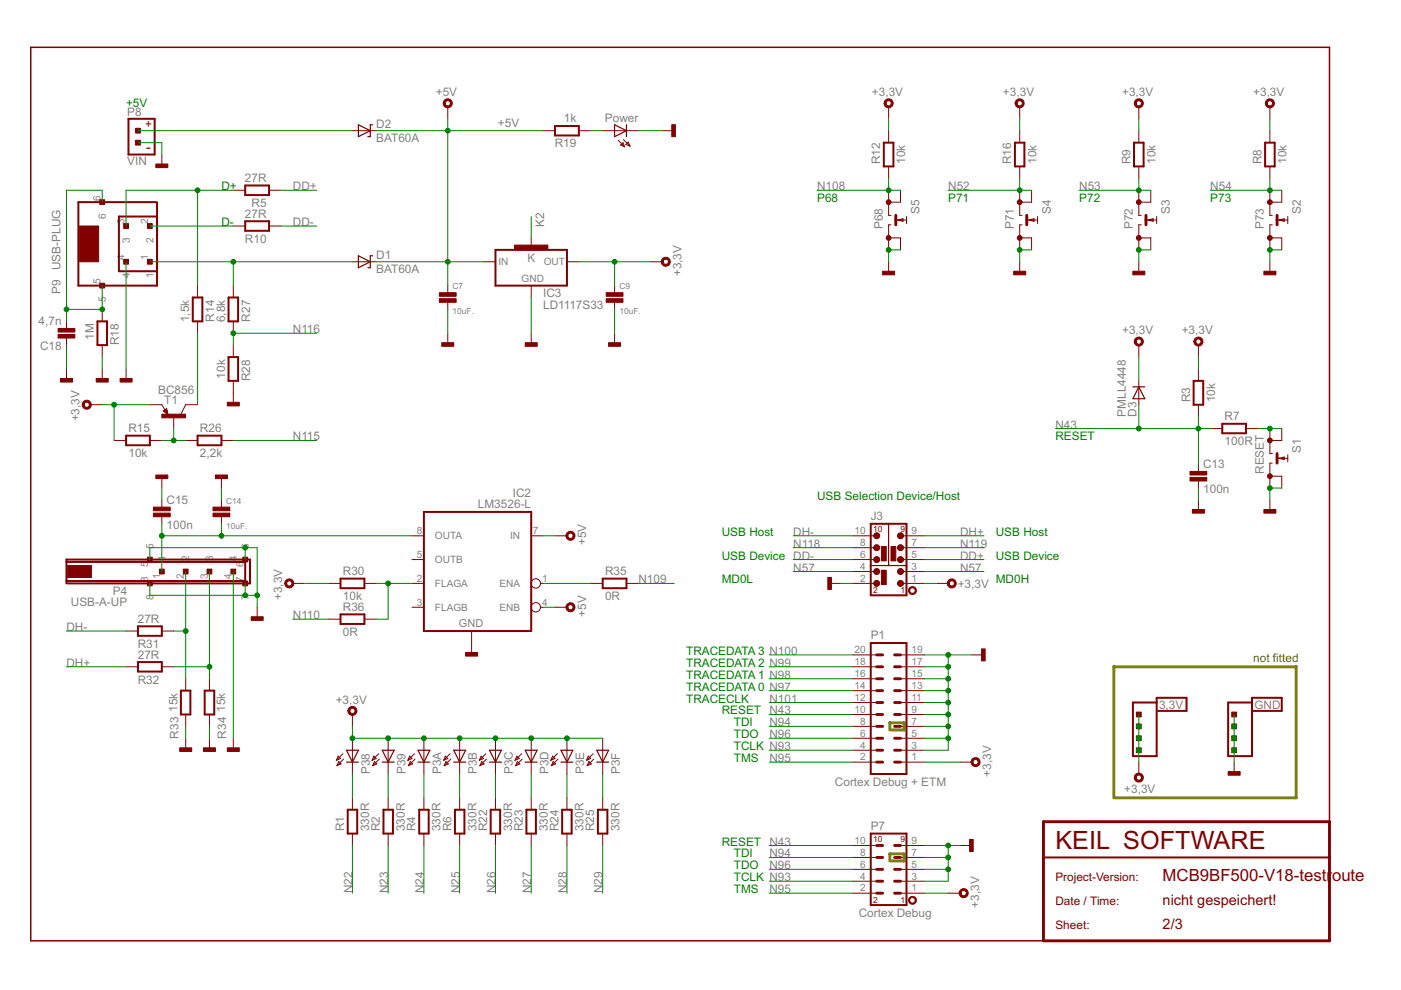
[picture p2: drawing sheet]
<svg xmlns="http://www.w3.org/2000/svg" width="297mm" height="210mm" viewBox="0 0 297 210" stroke-linecap="round" stroke-linejoin="round" font-family="sans-serif">
<defs><g id="words">
<text font-size="6" fill="#800000" x="223.8" y="180">KEIL SOFTWARE</text>
<g font-size="4" fill="#800000">
<text x="246.5" y="186.8">MCB9BF500-V18-testr</text>
<text x="282.4" y="186.8">oute</text>
</g>
<g font-size="3.4" fill="#800000">
<text x="31" y="32.3">-</text>
<text x="246.5" y="191.9">nicht gespeichert!</text>
<text x="246.5" y="196.9">2/3</text>
</g>
<g font-size="2.8" fill="#008000">
<text x="26.7" y="22.7">+5V</text>
<text x="46.9" y="40.3">D+</text>
<text x="46.9" y="47.9">D-</text>
<text x="173.2" y="42.9">P68</text>
<text x="201" y="42.9">P71</text>
<text x="228.8" y="42.9">P72</text>
<text x="256.6" y="42.9">P73</text>
<text x="223.8" y="93.4">RESET</text>
<text x="173.2" y="106">USB Selection Device/Host</text>
<text x="153" y="113.6">USB Host</text>
<text x="211.1" y="113.6">USB Host</text>
<text x="153" y="118.6">USB Device DD-</text>
<text x="211.1" y="118.6">USB Device</text>
<text x="153" y="123.7">MD0L</text>
<text x="211.1" y="123.7">MD0H</text>
<text x="145.5" y="138.9">TRACEDATA 3 N100</text>
<text x="145.5" y="141.4">TRACEDATA 2 N99</text>
<text x="145.5" y="143.9">TRACEDATA 1 N98</text>
<text x="145.5" y="146.4">TRACEDATA 0 N97</text>
<text x="145.5" y="149">TRACECLK</text>
<text x="153" y="151.5">RESET N43</text>
<text x="155.6" y="154">TDI</text>
<text x="155.6" y="156.5">TDO</text>
<text x="155.6" y="159.1">TCLK N93</text>
<text x="155.6" y="161.6">TMS</text>
<text x="153" y="179.3">RESET N43</text>
<text x="155.6" y="184.3">TDO</text>
<text x="155.6" y="181.8">TDI</text>
<text x="155.6" y="186.8">TCLK N93</text>
<text x="155.6" y="189.4">TMS</text>
</g>
<g font-size="2.8" fill="#808080">
<text x="92.4" y="20.4">+5V</text>
<text x="184.9" y="20.4">+3,3V</text>
<text x="212.7" y="20.4">+3,3V</text>
<text x="237.9" y="20.4">+3,3V</text>
<text x="265.7" y="20.4">+3,3V</text>
<text x="27" y="24.7">P8</text>
<text x="79.8" y="27.2">D2</text>
<text x="105.6" y="27">+5V</text>
<text x="119.6" y="26">1k</text>
<text x="128.3" y="25.8">Power</text>
<text x="27" y="35">VIN</text>
<text x="79.8" y="30">BAT60A</text>
<text x="117.6" y="31.3">R19</text>
<text x="186.6" y="34.8" transform="rotate(-90 186.6 34.8)">R12</text>
<text x="191.9" y="34.8" transform="rotate(-90 191.9 34.8)">10k</text>
<text x="214.4" y="34.8" transform="rotate(-90 214.4 34.8)">R16</text>
<text x="219.7" y="34.8" transform="rotate(-90 219.7 34.8)">10k</text>
<text x="239.7" y="34.8" transform="rotate(-90 239.7 34.8)">R9</text>
<text x="245" y="34.8" transform="rotate(-90 245 34.8)">10k</text>
<text x="267.5" y="34.8" transform="rotate(-90 267.5 34.8)">R8</text>
<text x="272.8" y="34.8" transform="rotate(-90 272.8 34.8)">10k</text>
<text x="51.9" y="38.6">27R</text>
<text x="62.1" y="40.3">DD+</text>
<text x="173.2" y="40.3">N108</text>
<text x="201" y="40.3">N52</text>
<text x="228.8" y="40.3">N53</text>
<text x="256.6" y="40.3">N54</text>
<text x="51.9" y="46.2">27R</text>
<text x="53.3" y="43.9">R5</text>
<text x="62.1" y="47.9">DD-</text>
<text x="195" y="45.4" transform="rotate(-90 195 45.4)">S5</text>
<text x="222.8" y="45.4" transform="rotate(-90 222.8 45.4)">S4</text>
<text x="248" y="45.4" transform="rotate(-90 248 45.4)">S3</text>
<text x="275.8" y="45.4" transform="rotate(-90 275.8 45.4)">S2</text>
<text x="51.9" y="51.5">R10</text>
<text x="115.4" y="48.2" transform="rotate(-90 115.4 48.2)">K2</text>
<text x="187.1" y="48.6" transform="rotate(-90 187.1 48.6)">P68</text>
<text x="214.9" y="48.6" transform="rotate(-90 214.9 48.6)">P71</text>
<text x="240.2" y="48.6" transform="rotate(-90 240.2 48.6)">P72</text>
<text x="268" y="48.6" transform="rotate(-90 268 48.6)">P73</text>
<text x="12.8" y="57.3" transform="rotate(-90 12.8 57.3)">USB-PLUG</text>
<text x="79.8" y="57.8">BAT60A</text>
<text x="79.8" y="55">D1</text>
<text x="111.9" y="55.5">K</text>
<text x="144.5" y="58.6" transform="rotate(-90 144.5 58.6)">+3,3V</text>
<text x="12.8" y="62.3" transform="rotate(-90 12.8 62.3)">P9</text>
<text x="115.1" y="65.6">LD1117S33</text>
<text x="115.1" y="63.1">IC3</text>
<text x="8.2" y="68.9">4,7n</text>
<text x="40.1" y="68.3" transform="rotate(-90 40.1 68.3)">1,5k</text>
<text x="45.4" y="68.2" transform="rotate(-90 45.4 68.2)">R14</text>
<text x="47.7" y="68.3" transform="rotate(-90 47.7 68.3)">6,8k</text>
<text x="53" y="68.2" transform="rotate(-90 53 68.2)">R27</text>
<text x="62.1" y="70.7">N116</text>
<text x="237.9" y="70.9">+3,3V</text>
<text x="250.5" y="70.9">+3,3V</text>
<text x="8.5" y="74.2">C18</text>
<text x="19.9" y="72.1" transform="rotate(-90 19.9 72.1)">1M</text>
<text x="25.2" y="73.2" transform="rotate(-90 25.2 73.2)">R18</text>
<text x="33.5" y="83.5">BC856</text>
<text x="47.7" y="80.3" transform="rotate(-90 47.7 80.3)">10k</text>
<text x="53" y="80.8" transform="rotate(-90 53 80.8)">R28</text>
<text x="16.9" y="89.3" transform="rotate(-90 16.9 89.3)">+3,3V</text>
<text x="34.8" y="85.6">T1</text>
<text x="238.7" y="88.3" transform="rotate(-90 238.7 88.3)">PMLL4448</text>
<text x="241" y="88.3" transform="rotate(-90 241 88.3)">D3</text>
<text x="252.3" y="85.3" transform="rotate(-90 252.3 85.3)">R3</text>
<text x="257.6" y="85.3" transform="rotate(-90 257.6 85.3)">10k</text>
<text x="259.6" y="89.1">R7</text>
<text x="27.2" y="91.6">R15</text>
<text x="42.4" y="91.6">R26</text>
<text x="62.1" y="93.4">N115</text>
<text x="223.8" y="90.9">N43</text>
<text x="259.6" y="94.4">100R</text>
<text x="275.8" y="96" transform="rotate(-90 275.8 96)">S1</text>
<text x="27.2" y="96.9">10k</text>
<text x="42.4" y="96.9">2,2k</text>
<text x="255.1" y="99.2">C13</text>
<text x="268" y="100.5" transform="rotate(-90 268 100.5)">RESET</text>
<text x="35.3" y="106.8">C15</text>
<text x="101.3" y="107.8">LM3526-L</text>
<text x="108.7" y="105.4">IC2</text>
<text x="255.1" y="104.5">100n</text>
<text x="35.3" y="112.1">100n</text>
<text x="168.2" y="113.6">DH-</text>
<text x="184.6" y="110.3">J3</text>
<text x="203.6" y="113.6">DH+</text>
<text x="124.2" y="115.6" transform="rotate(-90 124.2 115.6)">+5V</text>
<text x="168.2" y="116.1">N118</text>
<text x="203.6" y="118.6">DD+</text>
<text x="203.6" y="116.1">N119</text>
<text x="72.7" y="121.9">R30</text>
<text x="128.3" y="121.9">R35</text>
<text x="135.4" y="123.7">N109</text>
<text x="168.2" y="121.2">N57</text>
<text x="203.1" y="124.7">+3,3V</text>
<text x="203.6" y="121.2">N57</text>
<text x="15" y="128.5">USB-A-UP</text>
<text x="23.9" y="126.2">P4</text>
<text x="59.8" y="127.2" transform="rotate(-90 59.8 127.2)">+3,3V</text>
<text x="62.1" y="131.3">N110</text>
<text x="72.7" y="127.2">10k</text>
<text x="72.7" y="129.5">R36</text>
<text x="124.2" y="130.8" transform="rotate(-90 124.2 130.8)">+5V</text>
<text x="128.3" y="127.2">0R</text>
<text x="14.1" y="133.8">DH-</text>
<text x="29.2" y="132">27R</text>
<text x="29.2" y="137.3">R31</text>
<text x="72.7" y="134.8">0R</text>
<text x="184.6" y="135.6">P1</text>
<text x="14.1" y="141.4">DH+</text>
<text x="29.2" y="139.6">27R</text>
<text x="29.2" y="144.9">R32</text>
<text x="71.2" y="149.2">+3,3V</text>
<text x="163.1" y="149">N101</text>
<text x="37.6" y="151" transform="rotate(-90 37.6 151)">15k</text>
<text x="47.7" y="151" transform="rotate(-90 47.7 151)">15k</text>
<text x="163.1" y="154">N94</text>
<text x="245.7" y="150.2">3,3V</text>
<text x="266" y="150.2">GND</text>
<text x="37.9" y="156.6" transform="rotate(-90 37.9 156.6)">R33</text>
<text x="48" y="156.6" transform="rotate(-90 48 156.6)">R34</text>
<text x="163.1" y="156.5">N96</text>
<text x="163.1" y="161.6">N95</text>
<text x="78.4" y="164.1" transform="rotate(-90 78.4 164.1)">P38</text>
<text x="86" y="164.1" transform="rotate(-90 86 164.1)">P39</text>
<text x="93.5" y="164.1" transform="rotate(-90 93.5 164.1)">P3A</text>
<text x="101.1" y="164.1" transform="rotate(-90 101.1 164.1)">P3B</text>
<text x="108.7" y="164.1" transform="rotate(-90 108.7 164.1)">P3C</text>
<text x="116.3" y="164.1" transform="rotate(-90 116.3 164.1)">P3D</text>
<text x="123.9" y="164.1" transform="rotate(-90 123.9 164.1)">P3E</text>
<text x="131.4" y="164.1" transform="rotate(-90 131.4 164.1)">P3F</text>
<text x="177" y="166.6">Cortex Debug + ETM</text>
<text x="210.1" y="164.7" transform="rotate(-90 210.1 164.7)">+3,3V</text>
<text x="238.4" y="168.2">+3,3V</text>
<text x="73" y="176.2" transform="rotate(-90 73 176.2)">R1</text>
<text x="78.3" y="176.2" transform="rotate(-90 78.3 176.2)">330R</text>
<text x="80.5" y="176.2" transform="rotate(-90 80.5 176.2)">R2</text>
<text x="85.8" y="176.2" transform="rotate(-90 85.8 176.2)">330R</text>
<text x="88.1" y="176.2" transform="rotate(-90 88.1 176.2)">R4</text>
<text x="93.4" y="176.2" transform="rotate(-90 93.4 176.2)">330R</text>
<text x="95.7" y="176.2" transform="rotate(-90 95.7 176.2)">R6</text>
<text x="101" y="176.2" transform="rotate(-90 101 176.2)">330R</text>
<text x="103.3" y="176.2" transform="rotate(-90 103.3 176.2)">R22</text>
<text x="108.6" y="176.2" transform="rotate(-90 108.6 176.2)">330R</text>
<text x="110.8" y="176.2" transform="rotate(-90 110.8 176.2)">R23</text>
<text x="116.2" y="176.2" transform="rotate(-90 116.2 176.2)">330R</text>
<text x="118.4" y="176.2" transform="rotate(-90 118.4 176.2)">R24</text>
<text x="123.7" y="176.2" transform="rotate(-90 123.7 176.2)">330R</text>
<text x="126" y="176.2" transform="rotate(-90 126 176.2)">R25</text>
<text x="131.3" y="176.2" transform="rotate(-90 131.3 176.2)">330R</text>
<text x="184.6" y="176">P7</text>
<text x="163.1" y="184.3">N96</text>
<text x="163.1" y="181.8">N94</text>
<text x="74.7" y="189.4" transform="rotate(-90 74.7 189.4)">N22</text>
<text x="82.3" y="189.4" transform="rotate(-90 82.3 189.4)">N23</text>
<text x="89.9" y="189.4" transform="rotate(-90 89.9 189.4)">N24</text>
<text x="97.5" y="189.4" transform="rotate(-90 97.5 189.4)">N25</text>
<text x="105" y="189.4" transform="rotate(-90 105 189.4)">N26</text>
<text x="112.6" y="189.4" transform="rotate(-90 112.6 189.4)">N27</text>
<text x="120.2" y="189.4" transform="rotate(-90 120.2 189.4)">N28</text>
<text x="127.8" y="189.4" transform="rotate(-90 127.8 189.4)">N29</text>
<text x="163.1" y="189.4">N95</text>
<text x="182.1" y="194.4">Cortex Debug</text>
<text x="207.6" y="192.5" transform="rotate(-90 207.6 192.5)">+3,3V</text>
</g>
<g font-size="2.8" fill="#800000">
<text x="30.8" y="27.2">+</text>
<text x="223.8" y="186.8">Project-Version:</text>
<text x="223.8" y="191.9">Date / Time:</text>
<text x="223.8" y="196.9">Sheet:</text>
</g>
<text font-size="2.8" fill="#808000" x="265.7" y="140.4">not fitted</text>
<text font-size="2.6" fill="#808080" x="97.3" y="133">GND</text>
<g font-size="2.4" fill="#808080">
<text x="21.3" y="42.5" transform="rotate(-90 21.3 42.5)">6</text>
<text x="22.4" y="46.4" transform="rotate(-90 22.4 46.4)">6</text>
<text x="26.4" y="47.6" transform="rotate(-90 26.4 47.6)">3</text>
<text x="31.4" y="47.6" transform="rotate(-90 31.4 47.6)">2</text>
<text x="27.5" y="51.4" transform="rotate(-90 27.5 51.4)">3</text>
<text x="32.5" y="51.4" transform="rotate(-90 32.5 51.4)">2</text>
<text x="26.4" y="55.1" transform="rotate(-90 26.4 55.1)">4</text>
<text x="27.5" y="59" transform="rotate(-90 27.5 59)">4</text>
<text x="31.4" y="55.1" transform="rotate(-90 31.4 55.1)">1</text>
<text x="32.5" y="59" transform="rotate(-90 32.5 59)">1</text>
<text x="105.7" y="56.1">IN</text>
<text x="110.6" y="59.8">GND</text>
<text x="115.3" y="56.1">OUT</text>
<text x="21.3" y="60.2" transform="rotate(-90 21.3 60.2)">5</text>
<text x="22.4" y="64.1" transform="rotate(-90 22.4 64.1)">5</text>
<text x="88.3" y="113.2">8</text>
<text x="113" y="113.2">7</text>
<text x="181.2" y="113.2">10</text>
<text x="193.3" y="113.2">9</text>
<text x="32.5" y="116.3" transform="rotate(-90 32.5 116.3)">5</text>
<text x="35.1" y="118.8" transform="rotate(-90 35.1 118.8)">1</text>
<text x="40.1" y="118.8" transform="rotate(-90 40.1 118.8)">2</text>
<text x="45.2" y="118.8" transform="rotate(-90 45.2 118.8)">3</text>
<text x="50.2" y="118.8" transform="rotate(-90 50.2 118.8)">4</text>
<text x="52.7" y="116.3" transform="rotate(-90 52.7 116.3)">6</text>
<text x="88.3" y="118.3">5</text>
<text x="92.2" y="114.4">OUTA</text>
<text x="92.2" y="119.4">OUTB</text>
<text x="108.2" y="114.4">IN</text>
<text x="182.4" y="118.3">6</text>
<text x="182.4" y="115.8">8</text>
<text x="193.3" y="118.3">5</text>
<text x="193.3" y="115.8">7</text>
<text x="31.4" y="123.3" transform="rotate(-90 31.4 123.3)">8</text>
<text x="31.4" y="120.2" transform="rotate(-90 31.4 120.2)">5</text>
<text x="34" y="122.7" transform="rotate(-90 34 122.7)">1</text>
<text x="39" y="122.7" transform="rotate(-90 39 122.7)">2</text>
<text x="44.1" y="122.7" transform="rotate(-90 44.1 122.7)">3</text>
<text x="49.1" y="122.7" transform="rotate(-90 49.1 122.7)">4</text>
<text x="51.6" y="123.3" transform="rotate(-90 51.6 123.3)">7</text>
<text x="51.6" y="120.2" transform="rotate(-90 51.6 120.2)">6</text>
<text x="88.3" y="123.3">2</text>
<text x="92.2" y="124.5">FLAGA</text>
<text x="105.9" y="124.5">ENA</text>
<text x="114.9" y="123.3">1</text>
<text x="182.4" y="123.3">2</text>
<text x="182.4" y="120.8">4</text>
<text x="193.3" y="123.3">1</text>
<text x="193.3" y="120.8">3</text>
<text x="32.5" y="127.2" transform="rotate(-90 32.5 127.2)">8</text>
<text x="52.8" y="127.2" transform="rotate(-90 52.8 127.2)">7</text>
<text x="88.3" y="128.4">3</text>
<text x="92.2" y="129.5">FLAGB</text>
<text x="105.9" y="129.5">ENB</text>
<text x="114.9" y="128.4">4</text>
<text x="181.2" y="143.6">16</text>
<text x="181.2" y="141">18</text>
<text x="181.2" y="138.5">20</text>
<text x="193.3" y="143.6">15</text>
<text x="193.3" y="141">17</text>
<text x="193.3" y="138.5">19</text>
<text x="181.2" y="148.6">12</text>
<text x="181.2" y="146.1">14</text>
<text x="193.3" y="148.6">11</text>
<text x="193.3" y="146.1">13</text>
<text x="181.2" y="151.1">10</text>
<text x="182.4" y="153.7">8</text>
<text x="193.3" y="153.7">7</text>
<text x="193.3" y="151.1">9</text>
<text x="182.4" y="161.2">2</text>
<text x="182.4" y="158.7">4</text>
<text x="182.4" y="156.2">6</text>
<text x="193.3" y="161.2">1</text>
<text x="193.3" y="158.7">3</text>
<text x="193.3" y="156.2">5</text>
<text x="181.2" y="178.9">10</text>
<text x="193.3" y="178.9">9</text>
<text x="182.4" y="184">6</text>
<text x="182.4" y="181.4">8</text>
<text x="193.3" y="184">5</text>
<text x="193.3" y="181.4">7</text>
<text x="182.4" y="189">2</text>
<text x="182.4" y="186.5">4</text>
<text x="193.3" y="189">1</text>
<text x="193.3" y="186.5">3</text>
</g>
<g font-size="2" fill="#808080">
<text x="95.9" y="61.3">C7</text>
<text x="131.3" y="61.3">C9</text>
<text x="95.9" y="66.6">10uF.</text>
<text x="131.3" y="66.6">10uF.</text>
<text x="47.9" y="106.8">C14</text>
<text x="47.9" y="112.1">10uF.</text>
</g>
<g font-size="2" fill="#800000">
<text x="185.1" y="112.8">10</text>
<text x="190.9" y="112.8">9</text>
<text x="185.1" y="125.7">2</text>
<text x="190.9" y="125.7">1</text>
<text x="185.1" y="178.5">10</text>
<text x="190.9" y="178.5">9</text>
<text x="185.1" y="191.4">2</text>
<text x="190.9" y="191.4">1</text>
</g>
</g></defs>
<g fill="#800000" stroke="#800000" stroke-width=".32">
<path d="M6.5 10v189.5z"/>
<path d="M6.5 10h275.4z"/>
<path d="M281.9 10v164.2z"/>
<path d="M6.5 199.5h214.7z"/>
</g>
<g fill="#800000" stroke="#800000" stroke-width=".61">
<path d="M221.2 181.8v17.7z"/>
<path d="M221.2 174.2v7.6z"/>
<path d="M221.2 174.2h60.7z"/>
<path d="M281.9 174.2v7.6z"/>
<path d="M281.9 181.8v17.7z"/>
<path d="M221.2 199.5h60.7z"/>
<path d="M217.7 45.7v1z"/>
<path d="M217.7 46.7v1z"/>
<path d="M270.8 96.2v1z"/>
<path d="M270.8 97.2v1z"/>
<path d="M270.8 45.7v1z"/>
<path d="M270.8 46.7v1z"/>
<path d="M243 45.7v1z"/>
<path d="M243 46.7v1z"/>
<path d="M189.7 179.3h1.2z"/>
<path d="M189.7 181.8h1.2z"/>
<path d="M189.7 184.3h1.2z"/>
<path d="M189.7 186.8h1.2z"/>
<path d="M189.7 189.4h1.2z"/>
<path d="M185.9 179.3h1.2z"/>
<path d="M185.9 181.8h1.2z"/>
<path d="M185.9 184.3h1.2z"/>
<path d="M185.9 186.8h1.2z"/>
<path d="M185.9 189.4h1.2z"/>
<path d="M189.9 45.7v1z"/>
<path d="M189.9 46.7v1z"/>
<path d="M189.7 151.5h1.2z"/>
<path d="M189.7 154h1.2z"/>
<path d="M189.7 156.5h1.2z"/>
<path d="M189.7 159.1h1.2z"/>
<path d="M189.7 161.6h1.2z"/>
<path d="M185.9 151.5h1.2z"/>
<path d="M185.9 154h1.2z"/>
<path d="M185.9 156.5h1.2z"/>
<path d="M185.9 159.1h1.2z"/>
<path d="M185.9 161.6h1.2z"/>
<path d="M185.9 148.9h1.2z"/>
<path d="M185.9 146.4h1.2z"/>
<path d="M185.9 143.9h1.2z"/>
<path d="M185.9 141.4h1.2z"/>
<path d="M185.9 138.9h1.2z"/>
<path d="M189.7 148.9h1.2z"/>
<path d="M189.7 146.4h1.2z"/>
<path d="M189.7 143.9h1.2z"/>
<path d="M189.7 141.4h1.2z"/>
<path d="M189.7 138.9h1.2z"/>
</g>
<g fill="#800000" stroke="#800000" stroke-width=".42">
<path d="M221.2 181.8h60.7z"/>
<path d="M105.1 60.6h15.1z"/>
<path d="M120.2 53v7.6z"/>
<path d="M105.1 53h15.1z"/>
<path d="M105.1 53v7.6z"/>
<path d="M240.2 160.3h5z"/>
<path d="M240.2 148.9v11.4z"/>
<path d="M245.2 148.9v11.4z"/>
<path d="M240.2 148.9h5z"/>
<path d="M245.2 148v.9z"/>
<path d="M245.2 148h6.4z"/>
<path d="M251.6 148v2.7z"/>
<path d="M245.5 150.7h6.1z"/>
<path d="M260.4 160.3h5.1z"/>
<path d="M260.4 148.9v11.4z"/>
<path d="M265.5 148.9v11.4z"/>
<path d="M260.4 148.9h5.1z"/>
<path d="M265.5 148v.9z"/>
<path d="M265.5 148h6.3z"/>
<path d="M271.8 148v2.7z"/>
<path d="M265.7 150.7h6.1z"/>
<path d="M73.7 171.7v5z"/>
<path d="M73.7 171.7h2z"/>
<path d="M75.7 171.7v5z"/>
<path d="M73.7 176.7h2z"/>
<path d="M117.7 28.7h5z"/>
<path d="M117.7 26.7v2z"/>
<path d="M117.7 26.7h5z"/>
<path d="M122.7 26.7v2z"/>
<path d="M81.3 171.7v5z"/>
<path d="M81.3 171.7h2z"/>
<path d="M83.3 171.7v5z"/>
<path d="M81.3 176.7h2z"/>
<path d="M88.9 171.7v5z"/>
<path d="M88.9 171.7h2z"/>
<path d="M90.9 171.7v5z"/>
<path d="M88.9 176.7h2z"/>
<path d="M96.5 171.7v5z"/>
<path d="M96.5 171.7h2z"/>
<path d="M98.5 171.7v5z"/>
<path d="M96.5 176.7h2z"/>
<path d="M104 171.7v5z"/>
<path d="M104 171.7h2z"/>
<path d="M106 171.7v5z"/>
<path d="M104 176.7h2z"/>
<path d="M111.6 171.7v5z"/>
<path d="M111.6 171.7h2z"/>
<path d="M113.6 171.7v5z"/>
<path d="M111.6 176.7h2z"/>
<path d="M119.2 171.7v5z"/>
<path d="M119.2 171.7h2z"/>
<path d="M121.2 171.7v5z"/>
<path d="M119.2 176.7h2z"/>
<path d="M126.8 171.7v5z"/>
<path d="M126.8 171.7h2z"/>
<path d="M128.8 171.7v5z"/>
<path d="M126.8 176.7h2z"/>
<path d="M253.1 80.8v5z"/>
<path d="M253.1 80.8h2z"/>
<path d="M255.1 80.8v5z"/>
<path d="M253.1 85.8h2z"/>
<path d="M259.1 89.9h5.1z"/>
<path d="M264.2 89.9v2z"/>
<path d="M259.1 91.9h5.1z"/>
<path d="M259.1 89.9v2z"/>
<path d="M268.2 30.2v5.1z"/>
<path d="M268.2 30.2h2.1z"/>
<path d="M270.3 30.2v5.1z"/>
<path d="M268.2 35.3h2.1z"/>
<path d="M184.6 191.9h7.6z"/>
<path d="M184.6 176.7v15.2z"/>
<path d="M192.2 176.7v15.2z"/>
<path d="M184.6 176.7h7.6z"/>
<path d="M52 41.4h5z"/>
<path d="M52 39.3v2.1z"/>
<path d="M52 39.3h5z"/>
<path d="M57 39.3v2.1z"/>
<path d="M52 48.9h5z"/>
<path d="M52 46.9v2z"/>
<path d="M52 46.9h5z"/>
<path d="M57 46.9v2z"/>
<path d="M240.4 30.2v5.1z"/>
<path d="M240.4 30.2h2.1z"/>
<path d="M242.5 30.2v5.1z"/>
<path d="M240.4 35.3h2.1z"/>
<path d="M215.2 30.2v5.1z"/>
<path d="M215.2 30.2h2z"/>
<path d="M217.2 30.2v5.1z"/>
<path d="M215.2 35.3h2z"/>
<path d="M27.2 32.8h5.6z"/>
<path d="M27.2 25.2v7.6z"/>
<path d="M32.8 25.2v7.6z"/>
<path d="M27.2 25.2h5.6z"/>
<path d="M187.4 30.2v5.1z"/>
<path d="M187.4 30.2h2z"/>
<path d="M189.4 30.2v5.1z"/>
<path d="M187.4 35.3h2z"/>
<path d="M184.6 164.1h7.6z"/>
<path d="M184.6 136.3v27.8z"/>
<path d="M192.2 136.3v27.8z"/>
<path d="M184.6 136.3h7.6z"/>
<path d="M25.2 57.5h8.1z"/>
<path d="M25.2 45.9v11.6z"/>
<path d="M33.3 45.9v11.6z"/>
<path d="M25.2 45.9h8.1z"/>
<path d="M16.6 42.9h16.4z"/>
<path d="M16.6 60.6h16.7z"/>
<path d="M33.3 42.9v17.7z"/>
<path d="M16.6 42.9v17.7z"/>
<path d="M42.9 63.1v5z"/>
<path d="M40.9 68.1h2z"/>
<path d="M40.9 63.1v5z"/>
<path d="M40.9 63.1h2z"/>
<path d="M26.7 92.4h5.1z"/>
<path d="M31.8 92.4v2z"/>
<path d="M26.7 94.4h5.1z"/>
<path d="M26.7 92.4v2z"/>
<path d="M41.9 92.4h5z"/>
<path d="M46.9 92.4v2z"/>
<path d="M41.9 94.4h5z"/>
<path d="M41.9 92.4v2z"/>
<path d="M50.5 63.1v5z"/>
<path d="M48.5 68.1h2z"/>
<path d="M48.5 63.1v5z"/>
<path d="M48.5 63.1h2z"/>
<path d="M50.5 75.7v5.1z"/>
<path d="M48.5 80.8h2z"/>
<path d="M48.5 75.7v5.1z"/>
<path d="M48.5 75.7h2z"/>
<path d="M14.1 119.1h37.9z"/>
<path d="M52 119.1v4.1z"/>
<path d="M14.1 123.2h37.9z"/>
<path d="M14.4 123.7h38.6z"/>
<path d="M14.1 118.6h38.9z"/>
<path d="M14.1 118.6v.5z"/>
<path d="M14.1 119.1v4.1z"/>
<path d="M14.1 123.2v.5z"/>
<path d="M53 118.6v5.1z"/>
<path d="M89.9 133.8h22.7z"/>
<path d="M89.9 108.5v25.3z"/>
<path d="M89.9 108.5h22.7z"/>
<path d="M112.6 108.5v25.3z"/>
<path d="M72.2 122.7h5.1z"/>
<path d="M77.3 122.7v2z"/>
<path d="M72.2 124.7h5.1z"/>
<path d="M72.2 122.7v2z"/>
<path d="M29.3 134.8h5z"/>
<path d="M29.3 132.8v2z"/>
<path d="M29.3 132.8h5z"/>
<path d="M34.3 132.8v2z"/>
<path d="M29.3 142.4h5z"/>
<path d="M29.3 140.4v2z"/>
<path d="M29.3 140.4h5z"/>
<path d="M34.3 140.4v2z"/>
<path d="M40.4 146.4v5.1z"/>
<path d="M38.4 151.5h2z"/>
<path d="M38.4 146.4v5.1z"/>
<path d="M38.4 146.4h2z"/>
<path d="M45.4 146.4v5.1z"/>
<path d="M43.4 151.5h2z"/>
<path d="M43.4 146.4v5.1z"/>
<path d="M43.4 146.4h2z"/>
<path d="M127.8 122.7h5z"/>
<path d="M132.8 122.7v2z"/>
<path d="M127.8 124.7h5z"/>
<path d="M127.8 122.7v2z"/>
<path d="M72.2 130.3h5.1z"/>
<path d="M77.3 130.3v2z"/>
<path d="M72.2 132.3h5.1z"/>
<path d="M72.2 130.3v2z"/>
<path d="M184.6 126.2h7.6z"/>
<path d="M184.6 111.1v8.8z"/>
<path d="M184.6 119.9v6.3z"/>
<path d="M192.2 119.9v6.3z"/>
<path d="M192.2 111.1v8.8z"/>
<path d="M184.6 111.1h3.8z"/>
<path d="M188.4 111.1h3.8z"/>
<path d="M22.7 68.1v5.1z"/>
<path d="M20.7 73.2h2z"/>
<path d="M20.7 68.1v5.1z"/>
<path d="M20.7 68.1h2z"/>
</g>
<g fill="#800000" stroke="#800000" stroke-width=".21">
<path d="M241.4 161.6v2.5z"/>
<path d="M261.7 161.6v2.5z"/>
<path d="M269.2 106v2.5z"/>
<path d="M254.1 73.2v2.5z"/>
<path d="M254.1 106v2.5z"/>
<path d="M241.4 83.3v2.5z"/>
<path d="M241.4 80.8v2.5z"/>
<path d="M241.4 73.2v2.5z"/>
<path d="M269.2 55.5v2.5z"/>
<path d="M269.2 22.7v2.5z"/>
<path d="M241.4 55.5v2.5z"/>
<path d="M102.5 55.5h2.6z"/>
<path d="M112.6 60.6v2.5z"/>
<path d="M120.2 55.5h2.5z"/>
<path d="M112.6 50.4v2.6z"/>
<path d="M112.6 70.7v2.5z"/>
<path d="M94.9 70.7v2.5z"/>
<path d="M26.7 78.2v2.6z"/>
<path d="M137.9 55.5h2.5z"/>
<path d="M34.3 32.8v2.5z"/>
<path d="M140.4 27.7h2.5z"/>
<path d="M130.3 70.7v2.5z"/>
<path d="M74.7 55.5h2.6z"/>
<path d="M77.3 55.5h2.5z"/>
<path d="M74.7 27.7h2.6z"/>
<path d="M77.3 27.7h2.5z"/>
<path d="M206.1 138.9h2.5z"/>
<path d="M203.6 161.6h2.5z"/>
<path d="M74.7 176.7v2.6z"/>
<path d="M74.7 169.2v2.5z"/>
<path d="M74.7 161.6v2.5z"/>
<path d="M74.7 156.5v2.6z"/>
<path d="M74.7 159.1v2.5z"/>
<path d="M72.7 159.8l-1.4 1.4z"/>
<path d="M71.3 161.2l.9-.4z"/>
<path d="M71.7 160.3l.5 .5z"/>
<path d="M71.7 160.3l-.4 .9z"/>
<path d="M71.4 162.3l.9-.3z"/>
<path d="M71.8 161.5l.5 .5z"/>
<path d="M71.8 161.5l-.4 .8z"/>
<path d="M72.8 161l-1.4 1.3z"/>
<path d="M122.7 27.7h2.5z"/>
<path d="M115.1 27.7h2.6z"/>
<path d="M132.8 27.7h2.6z"/>
<path d="M127.8 27.7h2.5z"/>
<path d="M130.3 27.7h2.5z"/>
<path d="M131.1 29.7l1.3 1.4z"/>
<path d="M132.1 30.2l.3 .9z"/>
<path d="M132.1 30.2l-.5 .6z"/>
<path d="M131.6 30.8l.8 .3z"/>
<path d="M133.2 30.1l.4 .9z"/>
<path d="M133.2 30.1l-.5 .5z"/>
<path d="M132.7 30.6l.9 .4z"/>
<path d="M132.2 29.6l1.4 1.4z"/>
<path d="M74.7 151.5v2.5z"/>
<path d="M82.3 161.6v2.5z"/>
<path d="M82.3 156.5v2.6z"/>
<path d="M82.3 159.1v2.5z"/>
<path d="M80.3 159.8l-1.4 1.4z"/>
<path d="M78.9 161.2l.9-.4z"/>
<path d="M79.3 160.3l.5 .5z"/>
<path d="M79.3 160.3l-.4 .9z"/>
<path d="M79 162.3l.9-.3z"/>
<path d="M79.4 161.5l.5 .5z"/>
<path d="M79.4 161.5l-.4 .8z"/>
<path d="M80.4 161l-1.4 1.3z"/>
<path d="M89.9 161.6v2.5z"/>
<path d="M89.9 156.5v2.6z"/>
<path d="M89.9 159.1v2.5z"/>
<path d="M87.9 159.8l-1.4 1.4z"/>
<path d="M86.5 161.2l.9-.4z"/>
<path d="M86.8 160.3l.6 .5z"/>
<path d="M86.8 160.3l-.3 .9z"/>
<path d="M86.6 162.3l.9-.3z"/>
<path d="M87 161.5l.5 .5z"/>
<path d="M87 161.5l-.4 .8z"/>
<path d="M88 161l-1.4 1.3z"/>
<path d="M97.5 161.6v2.5z"/>
<path d="M97.5 156.5v2.6z"/>
<path d="M97.5 159.1v2.5z"/>
<path d="M95.4 159.8l-1.4 1.4z"/>
<path d="M94 161.2l.9-.4z"/>
<path d="M94.4 160.3l.5 .5z"/>
<path d="M94.4 160.3l-.4 .9z"/>
<path d="M94.2 162.3l.9-.3z"/>
<path d="M94.6 161.5l.5 .5z"/>
<path d="M94.6 161.5l-.4 .8z"/>
<path d="M94.2 162.3l1.4-1.3z"/>
<path d="M105.1 161.6v2.5z"/>
<path d="M105.1 156.5v2.6z"/>
<path d="M105.1 159.1v2.5z"/>
<path d="M103 159.8l-1.4 1.4z"/>
<path d="M101.6 161.2l.9-.4z"/>
<path d="M102 160.3l.5 .5z"/>
<path d="M102 160.3l-.4 .9z"/>
<path d="M101.7 162.3l.9-.3z"/>
<path d="M102.1 161.5l.5 .5z"/>
<path d="M102.1 161.5l-.4 .8z"/>
<path d="M101.7 162.3l1.4-1.3z"/>
<path d="M112.6 161.6v2.5z"/>
<path d="M112.6 156.5v2.6z"/>
<path d="M112.6 159.1v2.5z"/>
<path d="M110.6 159.8l-1.4 1.4z"/>
<path d="M109.2 161.2l.9-.4z"/>
<path d="M109.6 160.3l.5 .5z"/>
<path d="M109.6 160.3l-.4 .9z"/>
<path d="M109.3 162.3l.9-.3z"/>
<path d="M109.7 161.5l.5 .5z"/>
<path d="M109.7 161.5l-.4 .8z"/>
<path d="M109.3 162.3l1.4-1.3z"/>
<path d="M120.2 161.6v2.5z"/>
<path d="M120.2 156.5v2.6z"/>
<path d="M120.2 159.1v2.5z"/>
<path d="M118.2 159.8l-1.4 1.4z"/>
<path d="M116.8 161.2l.9-.4z"/>
<path d="M117.2 160.3l.5 .5z"/>
<path d="M117.2 160.3l-.4 .9z"/>
<path d="M116.9 162.3l.9-.3z"/>
<path d="M117.3 161.5l.5 .5z"/>
<path d="M117.3 161.5l-.4 .8z"/>
<path d="M118.3 161l-1.4 1.3z"/>
<path d="M127.8 161.6v2.5z"/>
<path d="M127.8 156.5v2.6z"/>
<path d="M127.8 159.1v2.5z"/>
<path d="M125.8 159.8l-1.4 1.4z"/>
<path d="M124.4 161.2l.8-.4z"/>
<path d="M124.7 160.3l.5 .5z"/>
<path d="M124.7 160.3l-.3 .9z"/>
<path d="M124.5 162.3l.9-.3z"/>
<path d="M124.9 161.5l.5 .5z"/>
<path d="M124.9 161.5l-.4 .8z"/>
<path d="M125.9 161l-1.4 1.3z"/>
<path d="M82.3 176.7v2.6z"/>
<path d="M82.3 169.2v2.5z"/>
<path d="M89.9 176.7v2.6z"/>
<path d="M89.9 169.2v2.5z"/>
<path d="M97.5 176.7v2.6z"/>
<path d="M97.5 169.2v2.5z"/>
<path d="M105.1 176.7v2.6z"/>
<path d="M105.1 169.2v2.5z"/>
<path d="M112.6 176.7v2.6z"/>
<path d="M112.6 169.2v2.5z"/>
<path d="M120.2 176.7v2.6z"/>
<path d="M120.2 169.2v2.5z"/>
<path d="M127.8 176.7v2.6z"/>
<path d="M127.8 169.2v2.5z"/>
<path d="M94.9 60.6v1.5z"/>
<path d="M94.9 64.1v1.5z"/>
<path d="M130.3 60.6v1.5z"/>
<path d="M130.3 64.1v1.5z"/>
<path d="M254.1 85.8v2.5z"/>
<path d="M254.1 78.2v2.6z"/>
<path d="M256.6 90.9h2.5z"/>
<path d="M264.2 90.9h2.5z"/>
<path d="M269.2 35.3v2.5z"/>
<path d="M269.2 27.7v2.5z"/>
<path d="M218.7 40.3v2.6z"/>
<path d="M216.2 40.3v2.6z"/>
<path d="M216.2 50.4v2.6z"/>
<path d="M218.7 50.4v2.6z"/>
<path d="M216.2 42.9h2.5z"/>
<path d="M216.2 50.4h2.5z"/>
<path d="M216.2 42.9v2.8z"/>
<path d="M216.2 47.7h.5z"/>
<path d="M216.2 47.7v2.7z"/>
<path d="M216.2 45.7h.5z"/>
<path d="M217.7 46.7h.5z"/>
<path d="M218.2 46.7h1.8z"/>
<path d="M220 46.7v.7z"/>
<path d="M220 45.9v.8z"/>
<path d="M271.8 90.9v2.5z"/>
<path d="M269.2 90.9v2.5z"/>
<path d="M269.2 101v2.5z"/>
<path d="M271.8 101v2.5z"/>
<path d="M269.2 93.4h2.6z"/>
<path d="M269.2 101h2.6z"/>
<path d="M269.2 93.4v2.8z"/>
<path d="M269.2 98.2h.5z"/>
<path d="M269.2 98.2v2.8z"/>
<path d="M269.2 96.2h.5z"/>
<path d="M270.8 97.2h.5z"/>
<path d="M271.3 97.2h1.7z"/>
<path d="M273 97.2v.7z"/>
<path d="M273 96.4v.8z"/>
<path d="M271.8 40.3v2.6z"/>
<path d="M269.2 40.3v2.6z"/>
<path d="M269.2 50.4v2.6z"/>
<path d="M271.8 50.4v2.6z"/>
<path d="M269.2 42.9h2.6z"/>
<path d="M269.2 50.4h2.6z"/>
<path d="M269.2 42.9v2.8z"/>
<path d="M269.2 47.7h.5z"/>
<path d="M269.2 47.7v2.7z"/>
<path d="M269.2 45.7h.5z"/>
<path d="M270.8 46.7h.5z"/>
<path d="M271.3 46.7h1.7z"/>
<path d="M273 46.7v.7z"/>
<path d="M273 45.9v.8z"/>
<path d="M244 40.3v2.6z"/>
<path d="M241.4 40.3v2.6z"/>
<path d="M241.4 50.4v2.6z"/>
<path d="M244 50.4v2.6z"/>
<path d="M241.4 42.9h2.6z"/>
<path d="M241.4 50.4h2.6z"/>
<path d="M241.4 42.9v2.8z"/>
<path d="M241.4 47.7h.6z"/>
<path d="M241.4 47.7v2.7z"/>
<path d="M241.4 45.7h.6z"/>
<path d="M243 46.7h.5z"/>
<path d="M243.5 46.7h1.7z"/>
<path d="M245.2 46.7v.7z"/>
<path d="M245.2 45.9v.8z"/>
<path d="M190.9 189.4h5.1z"/>
<path d="M180.8 189.4h5.1z"/>
<path d="M190.9 186.8h5.1z"/>
<path d="M180.8 186.8h5.1z"/>
<path d="M190.9 184.3h5.1z"/>
<path d="M180.8 184.3h5.1z"/>
<path d="M190.9 181.8h5.1z"/>
<path d="M180.8 181.8h5.1z"/>
<path d="M190.9 179.3h5.1z"/>
<path d="M180.8 179.3h5.1z"/>
<path d="M203.6 179.3h2.5z"/>
<path d="M201 189.4h2.6z"/>
<path d="M254.1 98.4v1.5z"/>
<path d="M254.1 102v1.5z"/>
<path d="M57 40.3h2.6z"/>
<path d="M49.5 40.3h2.5z"/>
<path d="M57 47.9h2.6z"/>
<path d="M49.5 47.9h2.5z"/>
<path d="M241.4 35.3v2.5z"/>
<path d="M241.4 27.7v2.5z"/>
<path d="M241.4 22.7v2.5z"/>
<path d="M216.2 35.3v2.5z"/>
<path d="M216.2 27.7v2.5z"/>
<path d="M216.2 22.7v2.5z"/>
<path d="M216.2 55.5v2.5z"/>
<path d="M190.9 40.3v2.6z"/>
<path d="M188.4 40.3v2.6z"/>
<path d="M188.4 50.4v2.6z"/>
<path d="M190.9 50.4v2.6z"/>
<path d="M188.4 42.9h2.5z"/>
<path d="M188.4 50.4h2.5z"/>
<path d="M188.4 42.9v2.8z"/>
<path d="M188.4 47.7h.5z"/>
<path d="M188.4 47.7v2.7z"/>
<path d="M188.4 45.7h.5z"/>
<path d="M189.9 46.7h.5z"/>
<path d="M190.4 46.7h1.8z"/>
<path d="M192.2 46.7v.7z"/>
<path d="M192.2 45.9v.8z"/>
<path d="M188.4 35.3v2.5z"/>
<path d="M188.4 27.7v2.5z"/>
<path d="M188.4 22.7v2.5z"/>
<path d="M188.4 55.5v2.5z"/>
<path d="M190.9 161.6h5.1z"/>
<path d="M180.8 161.6h5.1z"/>
<path d="M190.9 159.1h5.1z"/>
<path d="M180.8 159.1h5.1z"/>
<path d="M190.9 156.5h5.1z"/>
<path d="M180.8 156.5h5.1z"/>
<path d="M190.9 154h5.1z"/>
<path d="M180.8 154h5.1z"/>
<path d="M190.9 151.5h5.1z"/>
<path d="M180.8 151.5h5.1z"/>
<path d="M190.9 148.9h5.1z"/>
<path d="M180.8 148.9h5.1z"/>
<path d="M190.9 146.4h5.1z"/>
<path d="M180.8 146.4h5.1z"/>
<path d="M190.9 143.9h5.1z"/>
<path d="M180.8 143.9h5.1z"/>
<path d="M190.9 141.4h5.1z"/>
<path d="M180.8 141.4h5.1z"/>
<path d="M190.9 138.9h5.1z"/>
<path d="M180.8 138.9h5.1z"/>
<path d="M94.9 22.7v2.5z"/>
<path d="M36.8 88.3v2.6z"/>
<path d="M31.8 85.8h2.5z"/>
<path d="M39.4 85.8h2.5z"/>
<path d="M39.4 85.8l-1 2z"/>
<path d="M34.6 87.1l1 .8z"/>
<path d="M35.3 86.6l.3 1.3z"/>
<path d="M34.6 87.1l.7-.5z"/>
<path d="M34.3 85.9l1.3 2.1z"/>
<path d="M41.9 60.6v2.5z"/>
<path d="M41.9 68.1v2.6z"/>
<path d="M24.2 93.4h2.5z"/>
<path d="M31.8 93.4h2.5z"/>
<path d="M39.4 93.4h2.5z"/>
<path d="M46.9 93.4h2.6z"/>
<path d="M19.2 85.8h2.5z"/>
<path d="M49.5 60.6v2.5z"/>
<path d="M49.5 68.1v2.6z"/>
<path d="M49.5 73.2v2.5z"/>
<path d="M49.5 80.8v2.5z"/>
<path d="M49.5 83.3v2.5z"/>
<path d="M112.6 113.6h2.5z"/>
<path d="M100 133.8v2.5z"/>
<path d="M114.6 123.7h.5z"/>
<path d="M87.4 123.7h2.5z"/>
<path d="M87.4 113.6h2.5z"/>
<path d="M114.6 128.8h.5z"/>
<path d="M87.4 128.8h2.5z"/>
<path d="M87.4 118.6h2.5z"/>
<path d="M69.7 123.7h2.5z"/>
<path d="M77.3 123.7h2.5z"/>
<path d="M46.9 106v1.5z"/>
<path d="M46.9 109.6v1.5z"/>
<path d="M34.3 106v1.5z"/>
<path d="M34.3 109.6v1.5z"/>
<path d="M34.3 133.8h2.5z"/>
<path d="M26.7 133.8h2.6z"/>
<path d="M34.3 141.4h2.5z"/>
<path d="M26.7 141.4h2.6z"/>
<path d="M39.4 156.5v2.6z"/>
<path d="M39.4 143.9v2.5z"/>
<path d="M39.4 151.5v2.5z"/>
<path d="M44.4 143.9v2.5z"/>
<path d="M44.4 151.5v2.5z"/>
<path d="M44.4 156.5v2.6z"/>
<path d="M49.5 156.5v2.6z"/>
<path d="M62.1 123.7h2.5z"/>
<path d="M100 136.3v2.6z"/>
<path d="M117.7 113.6h2.5z"/>
<path d="M117.7 128.8h2.5z"/>
<path d="M34.3 101v2.5z"/>
<path d="M46.9 101v2.5z"/>
<path d="M125.2 123.7h2.6z"/>
<path d="M132.8 123.7h2.6z"/>
<path d="M69.7 131.3h2.5z"/>
<path d="M77.3 131.3h2.5z"/>
<path d="M190.9 123.7h5.1z"/>
<path d="M180.8 123.7h5.1z"/>
<path d="M190.9 121.2h5.1z"/>
<path d="M180.8 121.2h5.1z"/>
<path d="M190.9 118.6h5.1z"/>
<path d="M180.8 118.6h5.1z"/>
<path d="M190.9 116.1h5.1z"/>
<path d="M180.8 116.1h5.1z"/>
<path d="M190.9 113.6h5.1z"/>
<path d="M180.8 113.6h5.1z"/>
<path d="M175.8 123.7h2.5z"/>
<path d="M198.5 123.7h2.5z"/>
<path d="M21.7 65.6v2.5z"/>
<path d="M21.7 73.2v2.5z"/>
<path d="M14.1 71.7v1.5z"/>
<path d="M14.1 68.1v1.5z"/>
<path d="M21.7 78.2v2.6z"/>
<path d="M14.1 78.2v2.6z"/>
<path d="M54.5 128.8v2.5z"/>
<path d="M240.7 164.3a.96 .96 0 0 1 1.5 0 .96 .96 0 0 1-.4 1.5 .96 .96 0 0 1-1.3-.9h.4a.56 .56 0 0 1 .8-.5 .56 .56 0 0 1 .1 .9 .56 .56 0 0 1-.9-.2v-.2h-.4z" fill-rule="evenodd"/>
<path d="M253.3 71.8a.96 .96 0 0 1 1.6 .1 .96 .96 0 0 1-.5 1.4 .96 .96 0 0 1-1.3-.9h.4a.56 .56 0 0 1 .8-.5 .56 .56 0 0 1 .1 1 .56 .56 0 0 1-.8-.3l-.1-.2h-.4z" fill-rule="evenodd"/>
<path d="M240.7 71.8a.96 .96 0 0 1 1.5 .1 .96 .96 0 0 1-.4 1.4 .96 .96 0 0 1-1.3-.9h.4a.56 .56 0 0 1 .8-.5 .56 .56 0 0 1 .1 1 .56 .56 0 0 1-.9-.3v-.2h-.4z" fill-rule="evenodd"/>
<path d="M268.5 21.3a.96 .96 0 0 1 1.5 0 .96 .96 0 0 1-.4 1.5 .96 .96 0 0 1-1.3-.9h.4a.56 .56 0 0 1 .8-.5 .56 .56 0 0 1 .1 .9 .56 .56 0 0 1-.9-.2v-.2h-.4z" fill-rule="evenodd"/>
<path d="M140.4 54.9a.96 .96 0 0 1 1.5 0 .96 .96 0 0 1-.4 1.5 .96 .96 0 0 1-1.3-.9h.4a.56 .56 0 0 1 .8-.5 .56 .56 0 0 1 .1 1 .56 .56 0 0 1-.9-.3v-.2h-.4z" fill-rule="evenodd"/>
<path d="M206.1 161a.96 .96 0 0 1 1.5 0 .96 .96 0 0 1-.4 1.5 .96 .96 0 0 1-1.3-.9h.4a.56 .56 0 0 1 .8-.5 .56 .56 0 0 1 .1 1 .56 .56 0 0 1-.9-.3v-.2h-.4z" fill-rule="evenodd"/>
<path d="M74 150.1a.96 .96 0 0 1 1.5 .1 .96 .96 0 0 1-.5 1.5 .96 .96 0 0 1-1.2-1h.4a.55 .55 0 0 1 .7-.5 .55 .55 0 0 1 .2 .9 .55 .55 0 0 1-.9-.2v-.2h-.4z" fill-rule="evenodd"/>
<path d="M192.8 190.4a.84 .84 0 0 1 1.3 0 .84 .84 0 0 1-.4 1.3 .84 .84 0 0 1-1.1-.8h.3a.59 .59 0 0 1 .8-.5 .59 .59 0 0 1 .1 1 .59 .59 0 0 1-.9-.3v-.2h-.3z" fill-rule="evenodd"/>
<path d="M203.6 188.8a.97 .97 0 0 1 1.5 0 .97 .97 0 0 1-.5 1.5 .97 .97 0 0 1-1.3-.9h.5a.56 .56 0 0 1 .8-.5 .56 .56 0 0 1 .1 .9 .56 .56 0 0 1-.9-.3v-.1h-.5z" fill-rule="evenodd"/>
<path d="M240.7 21.3a.96 .96 0 0 1 1.5 0 .96 .96 0 0 1-.4 1.5 .96 .96 0 0 1-1.3-.9h.4a.56 .56 0 0 1 .8-.5 .56 .56 0 0 1 .1 .9 .56 .56 0 0 1-.9-.2v-.2h-.4z" fill-rule="evenodd"/>
<path d="M215.4 21.3a.96 .96 0 0 1 1.6 .1 .96 .96 0 0 1-.5 1.4 .96 .96 0 0 1-1.3-.9h.4a.56 .56 0 0 1 .8-.6 .56 .56 0 0 1 .2 .9 .56 .56 0 0 1-.9-.1l-.1-.2h-.4z" fill-rule="evenodd"/>
<path d="M187.6 21.3a.96 .96 0 0 1 1.6 0 .96 .96 0 0 1-.5 1.5 .96 .96 0 0 1-1.2-.9h.4a.56 .56 0 0 1 .8-.5 .56 .56 0 0 1 .1 .9 .56 .56 0 0 1-.9-.2v-.2h-.4z" fill-rule="evenodd"/>
<path d="M94.2 21.3a.96 .96 0 0 1 1.5 0 .96 .96 0 0 1-.5 1.5 .96 .96 0 0 1-1.2-.9h.4a.56 .56 0 0 1 .8-.5 .56 .56 0 0 1 .1 .9 .56 .56 0 0 1-.9-.2v-.2h-.4z" fill-rule="evenodd"/>
<path d="M17.6 85.2a.96 .96 0 0 1 1.6 0 .96 .96 0 0 1-.5 1.5 .96 .96 0 0 1-1.3-.9h.4a.56 .56 0 0 1 .9-.5 .56 .56 0 0 1 .1 1 .56 .56 0 0 1-.9-.3l-.1-.2h-.4z" fill-rule="evenodd"/>
<path d="M60.6 123.1a.97 .97 0 0 1 1.5 .1 .97 .97 0 0 1-.5 1.4 .97 .97 0 0 1-1.2-.9h.4a.56 .56 0 0 1 .8-.5 .56 .56 0 0 1 .1 1 .56 .56 0 0 1-.9-.3v-.2h-.4z" fill-rule="evenodd"/>
<path d="M120.2 113a.96 .96 0 0 1 1.5 .1 .96 .96 0 0 1-.5 1.4 .96 .96 0 0 1-1.2-.9h.4a.55 .55 0 0 1 .7-.6 .55 .55 0 0 1 .3 .9 .55 .55 0 0 1-1-.1v-.2h-.4z" fill-rule="evenodd"/>
<path d="M120.2 128.2a.96 .96 0 0 1 1.5 0 .96 .96 0 0 1-.5 1.5 .96 .96 0 0 1-1.2-.9h.4a.55 .55 0 0 1 .7-.6 .55 .55 0 0 1 .3 .9 .55 .55 0 0 1-1-.2v-.1h-.4z" fill-rule="evenodd"/>
<path d="M192.8 124.7a.84 .84 0 0 1 1.3 0 .84 .84 0 0 1-.4 1.3 .84 .84 0 0 1-1.1-.8h.3a.59 .59 0 0 1 .8-.5 .59 .59 0 0 1 .1 1 .59 .59 0 0 1-.9-.3v-.2h-.3z" fill-rule="evenodd"/>
<path d="M185.5 113.1a.64 .64 0 0 1 1 .2 .64 .64 0 0 1-.5 .9 .64 .64 0 0 1-.8-.6h.7h-.7z" fill-rule="evenodd"/>
<path d="M190.6 113.1a.64 .64 0 0 1 .9 .2 .64 .64 0 0 1-.4 .9 .64 .64 0 0 1-.8-.6h.7h-.7z" fill-rule="evenodd"/>
<path d="M185.5 115.6a.64 .64 0 0 1 1 .3 .64 .64 0 0 1-.5 .8 .64 .64 0 0 1-.8-.6h.7h-.7z" fill-rule="evenodd"/>
<path d="M190.6 115.6a.64 .64 0 0 1 .9 .3 .64 .64 0 0 1-.4 .8 .64 .64 0 0 1-.8-.6h.7h-.7z" fill-rule="evenodd"/>
<path d="M185.5 118.1a.65 .65 0 0 1 1 .3 .65 .65 0 0 1-.5 .9 .65 .65 0 0 1-.8-.7l.7 .1-.7-.1z" fill-rule="evenodd"/>
<path d="M190.6 118.1a.65 .65 0 0 1 .9 .3 .65 .65 0 0 1-.4 .9 .65 .65 0 0 1-.8-.7l.7 .1-.7-.1z" fill-rule="evenodd"/>
<path d="M185.5 120.6a.64 .64 0 0 1 1 .3 .64 .64 0 0 1-.5 .9 .64 .64 0 0 1-.8-.6h.7h-.7z" fill-rule="evenodd"/>
<path d="M190.6 120.6a.64 .64 0 0 1 .9 .3 .64 .64 0 0 1-.4 .9 .64 .64 0 0 1-.8-.6h.7h-.7z" fill-rule="evenodd"/>
<path d="M185.5 123.2a.64 .64 0 0 1 1 .2 .64 .64 0 0 1-.5 .9 .64 .64 0 0 1-.8-.6h.7h-.7z" fill-rule="evenodd"/>
<path d="M190.6 123.2a.64 .64 0 0 1 .9 .2 .64 .64 0 0 1-.4 .9 .64 .64 0 0 1-.8-.6h.7h-.7z" fill-rule="evenodd"/>
<path d="M201 123.1a.96 .96 0 0 1 1.6 .1 .96 .96 0 0 1-.5 1.4 .96 .96 0 0 1-1.3-.9h.4a.55 .55 0 0 1 .8-.5 .55 .55 0 0 1 .2 .9 .55 .55 0 0 1-.9-.2l-.1-.2h-.4z" fill-rule="evenodd"/>
<circle cx="216.2" cy="42.9" r=".51"/>
<circle cx="216.2" cy="50.4" r=".51"/>
<circle cx="269.2" cy="93.4" r=".51"/>
<circle cx="269.2" cy="101" r=".51"/>
<circle cx="269.2" cy="42.9" r=".51"/>
<circle cx="269.2" cy="50.4" r=".51"/>
<circle cx="241.4" cy="42.9" r=".51"/>
<circle cx="241.4" cy="50.4" r=".51"/>
<circle cx="188.4" cy="42.9" r=".51"/>
<circle cx="188.4" cy="50.4" r=".51"/>
</g>
<g fill="#800000" stroke="#800000" stroke-width=".21">
<path d="M260.4 163.6h2.5v.8h-2.5z"/>
<path d="M268 108h2.5v.8h-2.5z"/>
<path d="M252.8 108h2.6v.8h-2.6z"/>
<path d="M268 57.5h2.5v.8h-2.5z"/>
<path d="M240.2 57.5h2.5v.8h-2.5z"/>
<path d="M109.1 52h7.1v1h-7.1z"/>
<path d="M111.4 72.7h2.5v.7h-2.5z"/>
<path d="M93.7 72.7h2.5v.7h-2.5z"/>
<path d="M25.5 80.2h2.5v.8h-2.5z"/>
<path d="M33 34.8h2.6v.7h-2.6z"/>
<path d="M142.4 26.4h.8v2.6h-.8z"/>
<path d="M129 72.7h2.6v.7h-2.6z"/>
<path d="M208.1 137.6h.8v2.5h-.8z"/>
<path d="M240.9 151h1.1v1h-1.1z"/>
<path d="M240.9 153.5h1.1v1h-1.1z"/>
<path d="M240.9 156h1.1v1h-1.1z"/>
<path d="M240.9 158.6h1.1v1h-1.1z"/>
<path d="M261.2 151h1v1h-1z"/>
<path d="M261.2 153.5h1v1h-1z"/>
<path d="M261.2 156h1v1h-1z"/>
<path d="M261.2 158.6h1v1h-1z"/>
<path d="M93.2 62.1h3.5v.7h-3.5z"/>
<path d="M93.2 63.3h3.5v.8h-3.5z"/>
<path d="M128.5 62.1h3.6v.7h-3.6z"/>
<path d="M128.5 63.3h3.6v.8h-3.6z"/>
<path d="M205.6 178h.7v2.5h-.7z"/>
<path d="M252.3 99.9h3.6v.8h-3.6z"/>
<path d="M252.3 101.2h3.6v.8h-3.6z"/>
<path d="M214.9 57.5h2.6v.8h-2.6z"/>
<path d="M28.7 27.2h1.1v1h-1.1z"/>
<path d="M28.7 29.7h1.1v1.1h-1.1z"/>
<path d="M187.1 57.5h2.6v.8h-2.6z"/>
<path d="M34.3 87.8h5v.8h-5z"/>
<path d="M26.2 47.4h1v1h-1z"/>
<path d="M31.3 47.4h1v1h-1z"/>
<path d="M26.2 55h1v1h-1z"/>
<path d="M31.3 55h1v1h-1z"/>
<path d="M21.2 42.4h1v1h-1z"/>
<path d="M21.2 60h1v1.1h-1z"/>
<path d="M16.9 47.9h4v7.6h-4z"/>
<path d="M48.2 85.3h2.5v.8h-2.5z"/>
<path d="M43.9 120.7h1v1h-1z"/>
<path d="M38.9 120.7h1v1h-1z"/>
<path d="M49 120.7h1v1h-1z"/>
<path d="M33.8 120.7h1v1h-1z"/>
<path d="M31.3 123.2h1v1h-1z"/>
<path d="M14.4 119.9h5v2.5h-5z"/>
<path d="M51.5 123.2h1v1h-1z"/>
<path d="M51.5 118.1h1v1h-1z"/>
<path d="M31.3 118.1h1v1h-1z"/>
<path d="M45.2 107.5h3.5v.8h-3.5z"/>
<path d="M45.2 108.8h3.5v.8h-3.5z"/>
<path d="M32.5 107.5h3.6v.8h-3.6z"/>
<path d="M32.5 108.8h3.6v.8h-3.6z"/>
<path d="M38.1 158.6h2.5v.7h-2.5z"/>
<path d="M43.1 158.6h2.6v.7h-2.6z"/>
<path d="M48.2 158.6h2.5v.7h-2.5z"/>
<path d="M98.7 138.3h2.6v.8h-2.6z"/>
<path d="M33 100.7h2.6v.8h-2.6z"/>
<path d="M45.7 100.7h2.5v.8h-2.5z"/>
<path d="M186.9 115.9h1v3h-1z"/>
<path d="M188.9 115.9h1v3h-1z"/>
<path d="M186.9 120.9h1v3.1h-1z"/>
<path d="M175.5 122.4h.8v2.6h-.8z"/>
<path d="M12.3 70.9h3.6v.8h-3.6z"/>
<path d="M12.3 69.6h3.6v.8h-3.6z"/>
<path d="M20.4 80.2h2.5v.8h-2.5z"/>
<path d="M12.8 80.2h2.6v.8h-2.6z"/>
<path d="M53.3 130.8h2.5v.7h-2.5z"/>
</g>
<g fill="#800000" stroke="#800000" stroke-width=".25">
<path d="M241.4 82l1.3 2.5z"/>
<path d="M241.4 82l-1.2 2.5z"/>
<path d="M240.2 82h1.2z"/>
<path d="M240.2 84.5h2.5z"/>
<path d="M241.4 82h1.3z"/>
<path d="M76 56.8l2.5-1.3z"/>
<path d="M76 54.2l2.5 1.3z"/>
<path d="M78.5 54.2v1.3z"/>
<path d="M76 54.2v2.6z"/>
<path d="M78.5 55.5v1.3z"/>
<path d="M78.5 54.2h.5z"/>
<path d="M78 56.8h.5z"/>
<path d="M76 29l2.5-1.3z"/>
<path d="M76 26.5l2.5 1.2z"/>
<path d="M78.5 26.5v1.2z"/>
<path d="M76 26.5v2.5z"/>
<path d="M78.5 27.7v1.3z"/>
<path d="M78.5 26.5h.5z"/>
<path d="M78 29h.5z"/>
<path d="M76 159.1l-1.3 2.5z"/>
<path d="M73.5 159.1l1.2 2.5z"/>
<path d="M74.7 161.6h1.3z"/>
<path d="M73.5 161.6h1.2z"/>
<path d="M74.7 159.1h1.3z"/>
<path d="M73.5 159.1h1.2z"/>
<path d="M130.3 26.5l2.5 1.2z"/>
<path d="M130.3 29l2.5-1.3z"/>
<path d="M132.8 26.5v1.2z"/>
<path d="M132.8 27.7v1.3z"/>
<path d="M130.3 26.5v1.2z"/>
<path d="M130.3 27.7v1.3z"/>
<path d="M83.6 159.1l-1.3 2.5z"/>
<path d="M81 159.1l1.3 2.5z"/>
<path d="M82.3 161.6h1.3z"/>
<path d="M81 161.6h1.3z"/>
<path d="M82.3 159.1h1.3z"/>
<path d="M81 159.1h1.3z"/>
<path d="M91.1 159.1l-1.2 2.5z"/>
<path d="M88.6 159.1l1.3 2.5z"/>
<path d="M89.9 161.6h1.2z"/>
<path d="M88.6 161.6h1.3z"/>
<path d="M89.9 159.1h1.2z"/>
<path d="M88.6 159.1h1.3z"/>
<path d="M98.7 159.1l-1.2 2.5z"/>
<path d="M96.2 159.1l1.3 2.5z"/>
<path d="M97.5 161.6h1.2z"/>
<path d="M96.2 161.6h1.3z"/>
<path d="M97.5 159.1h1.2z"/>
<path d="M96.2 159.1h1.3z"/>
<path d="M106.3 159.1l-1.2 2.5z"/>
<path d="M103.8 159.1l1.3 2.5z"/>
<path d="M105.1 161.6h1.2z"/>
<path d="M103.8 161.6h1.3z"/>
<path d="M105.1 159.1h1.2z"/>
<path d="M103.8 159.1h1.3z"/>
<path d="M113.9 159.1l-1.3 2.5z"/>
<path d="M111.4 159.1l1.2 2.5z"/>
<path d="M112.6 161.6h1.3z"/>
<path d="M111.4 161.6h1.2z"/>
<path d="M112.6 159.1h1.3z"/>
<path d="M111.4 159.1h1.2z"/>
<path d="M121.5 159.1l-1.3 2.5z"/>
<path d="M118.9 159.1l1.3 2.5z"/>
<path d="M120.2 161.6h1.3z"/>
<path d="M118.9 161.6h1.3z"/>
<path d="M120.2 159.1h1.3z"/>
<path d="M118.9 159.1h1.3z"/>
<path d="M129 159.1l-1.2 2.5z"/>
<path d="M126.5 159.1l1.3 2.5z"/>
<path d="M127.8 161.6h1.2z"/>
<path d="M126.5 161.6h1.3z"/>
<path d="M127.8 159.1h1.2z"/>
<path d="M126.5 159.1h1.3z"/>
<path d="M219.2 46.4v.5z"/>
<path d="M218.2 46.7l1 .2z"/>
<path d="M218.2 46.7l1-.3z"/>
<path d="M272.3 96.9v.5z"/>
<path d="M271.3 97.2l1 .2z"/>
<path d="M271.3 97.2l1-.3z"/>
<path d="M272.3 46.4v.5z"/>
<path d="M271.3 46.7l1 .2z"/>
<path d="M271.3 46.7l1-.3z"/>
<path d="M244.5 46.4v.5z"/>
<path d="M243.5 46.7l1 .2z"/>
<path d="M243.5 46.7l1-.3z"/>
<path d="M191.4 46.4v.5z"/>
<path d="M190.4 46.7l1 .2z"/>
<path d="M190.4 46.7l1-.3z"/>
<path d="M35.3 86.9l.2 .8z"/>
<path d="M34.8 87.1l.7 .6z"/>
<path d="M34.8 87.1l.4-.2z"/>
<path d="M35.2 86.9l.2 .4z"/>
<path d="M35.1 87.1l.3 .2z"/>
<path d="M188.4 111.1v8.8z"/>
<path d="M184.6 119.9h3.8z"/>
<path d="M188.4 119.9h3.8z"/>
</g>
<g fill="none" stroke="#800000" stroke-width=".21">
<circle cx="113.6" cy="128.8" r=".99"/>
<circle cx="113.6" cy="123.7" r=".99"/>
</g>
<g fill="#008000" stroke="#008000" stroke-width=".21">
<path d="M241.4 159.1v2.5z"/>
<path d="M241.4 156.5v2.6z"/>
<path d="M241.4 154v2.5z"/>
<path d="M241.4 151.5v2.5z"/>
<path d="M254.1 75.7v2.5z"/>
<path d="M241.4 75.7v5.1z"/>
<path d="M269.2 25.2v2.5z"/>
<path d="M130.3 55.5h7.6z"/>
<path d="M122.7 55.5h7.6z"/>
<path d="M130.3 55.5v5.1z"/>
<path d="M74.7 154v2.5z"/>
<path d="M74.7 156.5h7.6z"/>
<path d="M82.3 156.5h7.6z"/>
<path d="M89.9 156.5h7.6z"/>
<path d="M97.5 156.5h7.6z"/>
<path d="M105.1 156.5h7.5z"/>
<path d="M112.6 156.5h7.6z"/>
<path d="M120.2 156.5h7.6z"/>
<path d="M196 189.4h5z"/>
<path d="M241.4 25.2v2.5z"/>
<path d="M216.2 25.2v2.5z"/>
<path d="M188.4 25.2v2.5z"/>
<path d="M21.7 85.8h2.5z"/>
<path d="M24.2 85.8h7.6z"/>
<path d="M24.2 85.8v7.6z"/>
<path d="M64.6 123.7h5.1z"/>
<path d="M196 161.6h7.6z"/>
<path d="M196 123.7h2.5z"/>
<path d="M261.7 159.1v2.5z"/>
<path d="M261.7 156.5v2.6z"/>
<path d="M261.7 154v2.5z"/>
<path d="M261.7 151.5v2.5z"/>
<path d="M269.2 103.5v2.5z"/>
<path d="M269.2 103.5h2.6z"/>
<path d="M254.1 103.5v2.5z"/>
<path d="M269.2 53v2.5z"/>
<path d="M269.2 53h2.6z"/>
<path d="M241.4 53v2.5z"/>
<path d="M241.4 53h2.6z"/>
<path d="M112.6 63.1v7.6z"/>
<path d="M94.9 65.6v5.1z"/>
<path d="M34.3 30.2v2.6z"/>
<path d="M29.3 30.2h5z"/>
<path d="M135.4 27.7h5z"/>
<path d="M130.3 65.6v5.1z"/>
<path d="M201 179.3h2.6z"/>
<path d="M196 179.3h5z"/>
<path d="M201 179.3v2.5z"/>
<path d="M201 181.8v2.5z"/>
<path d="M201 184.3v2.5z"/>
<path d="M196 186.8h5z"/>
<path d="M196 184.3h5z"/>
<path d="M196 181.8h5z"/>
<path d="M216.2 53v2.5z"/>
<path d="M216.2 53h2.5z"/>
<path d="M188.4 53v2.5z"/>
<path d="M188.4 53h2.5z"/>
<path d="M26.7 55.5v22.7z"/>
<path d="M39.4 154v2.5z"/>
<path d="M44.4 154v2.5z"/>
<path d="M49.5 121.2v35.3z"/>
<path d="M34.3 103.5v2.5z"/>
<path d="M46.9 103.5v2.5z"/>
<path d="M196 141.4h5z"/>
<path d="M201 141.4v2.5z"/>
<path d="M196 143.9h5z"/>
<path d="M201 143.9v2.5z"/>
<path d="M196 146.4h5z"/>
<path d="M201 146.4v2.5z"/>
<path d="M196 148.9h5z"/>
<path d="M201 148.9v2.6z"/>
<path d="M196 151.5h5z"/>
<path d="M201 151.5v2.5z"/>
<path d="M196 154h5z"/>
<path d="M201 154v2.5z"/>
<path d="M196 156.5h5z"/>
<path d="M201 156.5v2.6z"/>
<path d="M196 159.1h5z"/>
<path d="M196 138.9h5z"/>
<path d="M201 138.9v2.5z"/>
<path d="M201 138.9h5.1z"/>
<path d="M178.3 123.7h2.5z"/>
<path d="M14.1 73.2v5z"/>
<path d="M21.7 75.7v2.5z"/>
<path d="M31.8 116.1v2.5z"/>
<path d="M31.8 116.1h20.2z"/>
<path d="M52 116.1h2.5z"/>
<path d="M54.5 116.1v10.1z"/>
<path d="M52 126.2h2.5z"/>
<path d="M31.8 126.2h20.2z"/>
<path d="M31.8 123.7v2.5z"/>
<path d="M52 116.1v2.5z"/>
<path d="M52 123.7v2.5z"/>
<path d="M54.5 126.2v2.6z"/>
<path d="M266.7 90.9h2.5z"/>
<path d="M269.2 90.9h2.6z"/>
<path d="M112.6 45.9v4.5z"/>
<path d="M125.2 27.7h2.6z"/>
<path d="M49.5 55.5h25.2z"/>
<path d="M49.5 55.5v5.1z"/>
<path d="M31.8 55.5h17.7z"/>
<path d="M29.3 27.7h45.4z"/>
<path d="M74.7 164.1v5.1z"/>
<path d="M82.3 164.1v5.1z"/>
<path d="M89.9 164.1v5.1z"/>
<path d="M97.5 164.1v5.1z"/>
<path d="M105.1 164.1v5.1z"/>
<path d="M112.6 164.1v5.1z"/>
<path d="M120.2 164.1v5.1z"/>
<path d="M127.8 164.1v5.1z"/>
<path d="M41.9 40.3h7.6z"/>
<path d="M26.7 40.3h15.2z"/>
<path d="M26.7 40.3v7.6z"/>
<path d="M41.9 40.3v20.3z"/>
<path d="M31.8 47.9h17.7z"/>
<path d="M112.6 179.3v10.1z"/>
<path d="M163.1 184.3h17.7z"/>
<path d="M163.1 156.5h17.7z"/>
<path d="M163.1 186.8h17.7z"/>
<path d="M163.1 159.1h17.7z"/>
<path d="M163.1 189.4h17.7z"/>
<path d="M163.1 161.6h17.7z"/>
<path d="M163.1 138.9h17.7z"/>
<path d="M163.1 141.4h17.7z"/>
<path d="M163.1 143.9h17.7z"/>
<path d="M163.1 146.4h17.7z"/>
<path d="M163.1 148.9h17.7z"/>
<path d="M94.9 55.5v5.1z"/>
<path d="M94.9 27.7h20.2z"/>
<path d="M94.9 27.7v27.8z"/>
<path d="M79.8 55.5h15.1z"/>
<path d="M79.8 27.7h15.1z"/>
<path d="M94.9 55.5h7.6z"/>
<path d="M94.9 25.2v2.5z"/>
<path d="M115.1 128.8h2.6z"/>
<path d="M115.1 113.6h2.6z"/>
<path d="M59.6 40.3h7.5z"/>
<path d="M196 118.6h12.6z"/>
<path d="M59.6 47.9h7.5z"/>
<path d="M168.2 118.6h12.6z"/>
<path d="M41.9 70.7v15.1z"/>
<path d="M34.3 93.4h2.5z"/>
<path d="M36.8 93.4h2.6z"/>
<path d="M36.8 90.9v2.5z"/>
<path d="M49.5 93.4h17.6z"/>
<path d="M168.2 113.6h12.6z"/>
<path d="M14.1 133.8h12.6z"/>
<path d="M14.1 141.4h12.6z"/>
<path d="M196 113.6h12.6z"/>
<path d="M168.2 116.1h12.6z"/>
<path d="M196 116.1h12.6z"/>
<path d="M46.9 113.6h40.5z"/>
<path d="M34.3 113.6h12.6z"/>
<path d="M34.3 113.6v7.6z"/>
<path d="M34.3 111.1v2.5z"/>
<path d="M46.9 111.1v2.5z"/>
<path d="M36.8 133.8h2.6z"/>
<path d="M39.4 121.2v12.6z"/>
<path d="M39.4 133.8v10.1z"/>
<path d="M36.8 141.4h7.6z"/>
<path d="M44.4 121.2v20.2z"/>
<path d="M44.4 141.4v2.5z"/>
<path d="M82.3 123.7h5.1z"/>
<path d="M79.8 123.7h2.5z"/>
<path d="M79.8 131.3h2.5z"/>
<path d="M82.3 123.7v7.6z"/>
<path d="M115.1 123.7h10.1z"/>
<path d="M49.5 70.7v2.5z"/>
<path d="M49.5 70.7h17.6z"/>
<path d="M135.4 123.7h7.5z"/>
<path d="M62.1 131.3h7.6z"/>
<path d="M74.7 179.3v10.1z"/>
<path d="M82.3 179.3v10.1z"/>
<path d="M89.9 179.3v10.1z"/>
<path d="M97.5 179.3v10.1z"/>
<path d="M105.1 179.3v10.1z"/>
<path d="M120.2 179.3v10.1z"/>
<path d="M127.8 179.3v10.1z"/>
<path d="M216.2 37.8v2.5z"/>
<path d="M216.2 40.3h2.5z"/>
<path d="M201 40.3h15.2z"/>
<path d="M241.4 40.3h2.6z"/>
<path d="M228.8 40.3h12.6z"/>
<path d="M241.4 37.8v2.5z"/>
<path d="M256.6 40.3h12.6z"/>
<path d="M269.2 37.8v2.5z"/>
<path d="M269.2 40.3h2.6z"/>
<path d="M163.1 154h17.7z"/>
<path d="M163.1 181.8h17.7z"/>
<path d="M168.2 121.2h12.6z"/>
<path d="M196 121.2h12.6z"/>
<path d="M163.1 151.5h17.7z"/>
<path d="M163.1 179.3h17.7z"/>
<path d="M254.1 90.9v7.5z"/>
<path d="M254.1 88.3v2.6z"/>
<path d="M254.1 90.9h2.5z"/>
<path d="M241.4 90.9h12.7z"/>
<path d="M241.4 85.8v5.1z"/>
<path d="M223.8 90.9h17.6z"/>
<path d="M188.4 37.8v2.5z"/>
<path d="M188.4 40.3h2.5z"/>
<path d="M173.2 40.3h15.2z"/>
<path d="M21.7 60.6v5z"/>
<path d="M14.1 65.6h7.6z"/>
<path d="M14.1 65.6v2.5z"/>
<path d="M21.7 40.3v2.6z"/>
<path d="M14.1 40.3h7.6z"/>
<path d="M14.1 40.3v25.3z"/>
<circle cx="241.4" cy="156.5" r=".51"/>
<circle cx="241.4" cy="159.1" r=".51"/>
<circle cx="241.4" cy="154" r=".51"/>
<circle cx="130.3" cy="55.5" r=".51"/>
<circle cx="74.7" cy="156.5" r=".51"/>
<circle cx="82.3" cy="156.5" r=".51"/>
<circle cx="89.9" cy="156.5" r=".51"/>
<circle cx="97.5" cy="156.5" r=".51"/>
<circle cx="105.1" cy="156.5" r=".51"/>
<circle cx="112.6" cy="156.5" r=".51"/>
<circle cx="120.2" cy="156.5" r=".51"/>
<circle cx="24.2" cy="85.8" r=".51"/>
<circle cx="261.7" cy="154" r=".51"/>
<circle cx="261.7" cy="156.5" r=".51"/>
<circle cx="261.7" cy="159.1" r=".51"/>
<circle cx="269.2" cy="103.5" r=".51"/>
<circle cx="269.2" cy="53" r=".51"/>
<circle cx="241.4" cy="53" r=".51"/>
<circle cx="201" cy="179.3" r=".51"/>
<circle cx="201" cy="184.3" r=".51"/>
<circle cx="201" cy="181.8" r=".51"/>
<circle cx="216.2" cy="53" r=".51"/>
<circle cx="188.4" cy="53" r=".51"/>
<circle cx="201" cy="143.9" r=".51"/>
<circle cx="201" cy="146.4" r=".51"/>
<circle cx="201" cy="148.9" r=".51"/>
<circle cx="201" cy="151.5" r=".51"/>
<circle cx="201" cy="154" r=".51"/>
<circle cx="201" cy="156.5" r=".51"/>
<circle cx="201" cy="141.4" r=".51"/>
<circle cx="201" cy="138.9" r=".51"/>
<circle cx="52" cy="116.1" r=".51"/>
<circle cx="52" cy="126.2" r=".51"/>
<circle cx="54.5" cy="126.2" r=".51"/>
<circle cx="269.2" cy="90.9" r=".51"/>
<circle cx="49.5" cy="55.5" r=".51"/>
<circle cx="41.9" cy="40.3" r=".51"/>
<circle cx="94.9" cy="55.5" r=".51"/>
<circle cx="94.9" cy="27.7" r=".51"/>
<circle cx="36.8" cy="93.4" r=".51"/>
<circle cx="34.3" cy="113.6" r=".51"/>
<circle cx="46.9" cy="113.6" r=".51"/>
<circle cx="39.4" cy="133.8" r=".51"/>
<circle cx="44.4" cy="141.4" r=".51"/>
<circle cx="82.3" cy="123.7" r=".51"/>
<circle cx="49.5" cy="70.7" r=".51"/>
<circle cx="216.2" cy="40.3" r=".51"/>
<circle cx="241.4" cy="40.3" r=".51"/>
<circle cx="269.2" cy="40.3" r=".51"/>
<circle cx="254.1" cy="90.9" r=".51"/>
<circle cx="241.4" cy="90.9" r=".51"/>
<circle cx="188.4" cy="40.3" r=".51"/>
<circle cx="21.7" cy="65.6" r=".51"/>
<circle cx="14.1" cy="65.6" r=".51"/>
</g>
<g fill="#808000" stroke="#808000" stroke-width=".61">
<path d="M236.2 141.4h38.6z"/>
<path d="M236.4 169.2h38.4z"/>
<path d="M236.2 141.4v27.8z"/>
<path d="M274.8 141.4v27.8z"/>
<path d="M188.7 153.2v1.6z"/>
<path d="M191.7 153.2v1.6z"/>
<path d="M188.7 153.2h3z"/>
<path d="M188.9 154.8h2.8z"/>
<path d="M188.7 181h3z"/>
<path d="M188.9 182.5h2.8z"/>
<path d="M188.7 181v1.5z"/>
<path d="M191.7 181v1.5z"/>
</g>
<use href="#words"/>
</svg>
